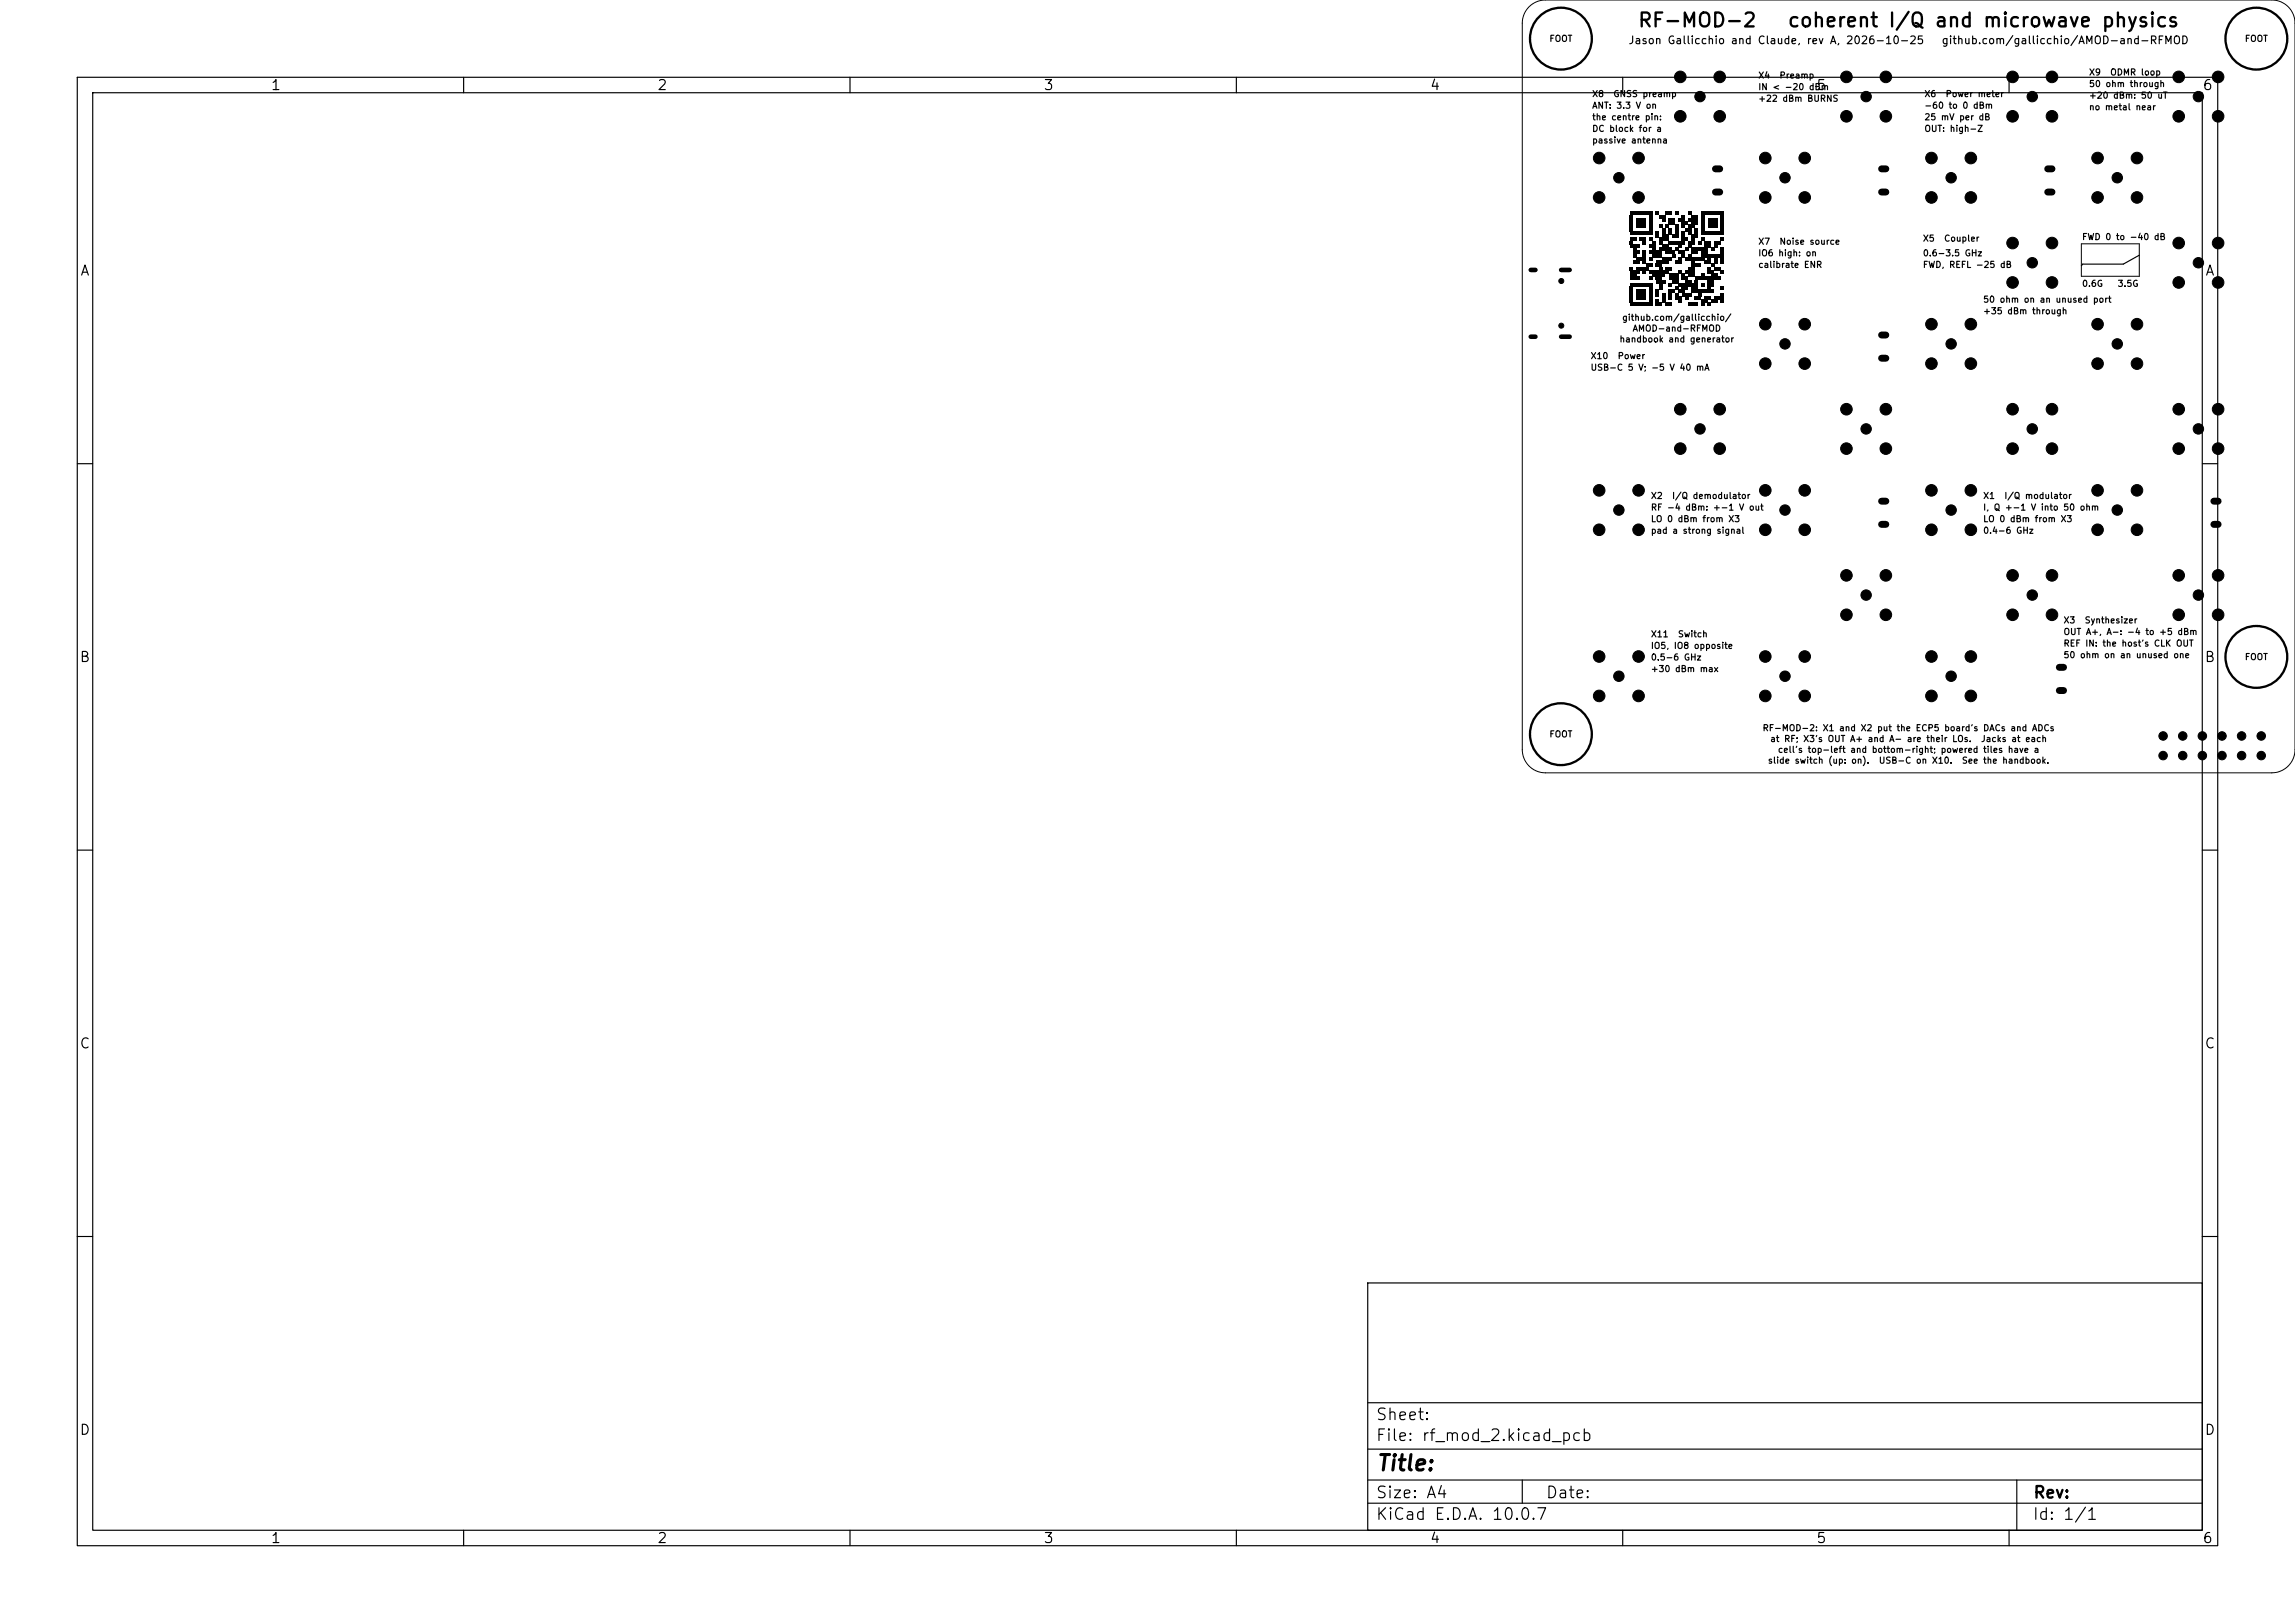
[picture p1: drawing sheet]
<svg xmlns="http://www.w3.org/2000/svg" width="297mm" height="210mm" viewBox="0 0 297 210" stroke-linecap="round" stroke-linejoin="round" font-family="sans-serif">
<defs><g id="words">
<text font-size="2" x="178" y="190.8">Title:</text>
<g font-size="1.8">
<text x="211.9" y="4">RF-MOD-2</text>
<text x="231.2" y="4">coherent I/Q and microwave physics</text>
</g>
<g font-size="1.5">
<text x="178" y="184.1">Sheet:</text>
<text x="178" y="186.8">File: rf_mod_2.kicad_pcb</text>
<text x="178" y="197">KiCad E.D.A. 10.0.7</text>
<text x="178" y="194.2">Size: A4</text>
<text x="200" y="194.2">Date:</text>
<text x="263" y="197">Id: 1/1</text>
<text x="263" y="194.2">Rev:</text>
</g>
<g font-size="1.3">
<text x="35" y="12">1</text>
<text x="85" y="12">2</text>
<text x="135" y="12">3</text>
<text x="185" y="12">4</text>
<text x="235" y="12">5</text>
<text x="285" y="12">6</text>
<text x="10.3" y="36">A</text>
<text x="285.3" y="36">A</text>
<text x="10.2" y="86">B</text>
<text x="285.2" y="86">B</text>
<text x="10.2" y="136">C</text>
<text x="285.2" y="136">C</text>
<text x="10.2" y="186">D</text>
<text x="285.2" y="186">D</text>
<text x="35" y="200">1</text>
<text x="85" y="200">2</text>
<text x="135" y="200">3</text>
<text x="185" y="200">4</text>
<text x="235" y="200">5</text>
<text x="285" y="200">6</text>
</g>
<g font-size="1">
<text x="210.7" y="6">Jason Gallicchio and Claude, rev A, 2026-10-25</text>
<text x="251.2" y="6">github.com/gallicchio/AMOD-and-RFMOD</text>
</g>
<g font-size=".8">
<text x="200.4" y="5.6">FOOT</text>
<text x="290.4" y="5.6">FOOT</text>
<text x="227.5" y="10.4">X4</text>
<text x="227.5" y="11.9">IN &lt; -20 dBm</text>
<text x="230.2" y="10.4">Preamp</text>
<text x="270.3" y="10">X9</text>
<text x="270.3" y="11.5">50 ohm through</text>
<text x="273" y="10">ODMR loop</text>
<text x="206" y="12.8">X8</text>
<text x="206" y="14.3">ANT: 3.3 V on</text>
<text x="206" y="15.8">the centre pin:</text>
<text x="206" y="17.3">DC block for a</text>
<text x="208.7" y="12.8">GNSS preamp</text>
<text x="227.5" y="13.4">+22 dBm BURNS</text>
<text x="249" y="12.8">X6</text>
<text x="249" y="14.3">-60 to 0 dBm</text>
<text x="249" y="15.8">25 mV per dB</text>
<text x="249" y="17.3">OUT: high-Z</text>
<text x="251.7" y="12.8">Power meter</text>
<text x="270.3" y="13">+20 dBm: 50 uT</text>
<text x="270.3" y="14.5">no metal near</text>
<text x="206" y="18.8">passive antenna</text>
<text x="227.5" y="31.9">X7</text>
<text x="227.5" y="33.4">IO6 high: on</text>
<text x="227.5" y="34.9">calibrate ENR</text>
<text x="230.2" y="31.9">Noise source</text>
<text x="248.8" y="31.5">X5</text>
<text x="248.8" y="33.4">0.6-3.5 GHz</text>
<text x="248.8" y="34.9">FWD, REFL -25 dB</text>
<text x="251.5" y="31.5">Coupler</text>
<text x="269.4" y="31.3">FWD 0 to -40 dB</text>
<text x="209.9" y="41.7">github.com/gallicchio/</text>
<text x="256.6" y="39.4">50 ohm on an unused port</text>
<text x="256.6" y="40.9">+35 dBm through</text>
<text x="269.4" y="37.3">0.6G</text>
<text x="274" y="37.3">3.5G</text>
<text x="205.8" y="46.7">X10</text>
<text x="209.3" y="46.7">Power</text>
<text x="209.5" y="44.5">handbook and generator</text>
<text x="211.2" y="43.1">AMOD-and-RFMOD</text>
<text x="205.8" y="48.2">USB-C 5 V; -5 V 40 mA</text>
<text x="213.6" y="64.8">X2</text>
<text x="216.3" y="64.8">I/Q demodulator</text>
<text x="256.6" y="64.8">X1</text>
<text x="259.3" y="64.8">I/Q modulator</text>
<text x="213.6" y="66.3">RF -4 dBm: +-1 V out</text>
<text x="213.6" y="67.8">LO 0 dBm from X3</text>
<text x="213.6" y="69.3">pad a strong signal</text>
<text x="256.6" y="66.3">I, Q +-1 V into 50 ohm</text>
<text x="256.6" y="67.8">LO 0 dBm from X3</text>
<text x="256.6" y="69.3">0.4-6 GHz</text>
<text x="213.6" y="82.7">X11</text>
<text x="217.1" y="82.7">Switch</text>
<text x="267" y="80.9">X3</text>
<text x="267" y="82.4">OUT A+, A-: -4 to +5 dBm</text>
<text x="267" y="83.9">REF IN: the host's CLK OUT</text>
<text x="269.7" y="80.9">Synthesizer</text>
<text x="213.6" y="84.2">IO5, IO8 opposite</text>
<text x="213.6" y="85.7">0.5-6 GHz</text>
<text x="213.6" y="87.2">+30 dBm max</text>
<text x="267" y="85.4">50 ohm on an unused one</text>
<text x="290.4" y="85.6">FOOT</text>
<text x="200.4" y="95.6">FOOT</text>
<text x="228" y="94.8">RF-MOD-2: X1 and X2 put the ECP5 board's DACs and ADCs</text>
<text x="228.7" y="99">slide switch (up: on).</text>
<text x="229" y="96.2">at RF; X3's OUT A+ and A- are their LOs.</text>
<text x="230" y="97.6">cell's top-left and bottom-right; powered tiles have a</text>
<text x="243.1" y="99">USB-C on X10.</text>
<text x="253.8" y="99">See the handbook.</text>
<text x="256.3" y="96.2">Jacks at each</text>
</g>
</g></defs>
<g fill="none" stroke="#000" stroke-width=".15">
<path d="M10 10h277v190h-277zM12 12h273v186h-273zM60 10v2M110 10v2M160 10v2M210 10v2M260 10v2M276.9 33l-2.1 1.2h-5.3l-.1 .2M10 60h2M285 60h2M10 110h2M285 110h2"/>
<path d="M10 160h2M177 166h108v32h-108zM285 160h2M60 198v2M110 198v2M160 198v2M177 194.5h108M177 191.5h108M177 187.5h108M177 181.5h108M197 191.5v3M210 198v2"/>
<path d="M260 198v2M261 191.5v6.5"/>
</g>
<g fill="none" stroke="#000" stroke-width=".3">
<circle cx="202" cy="5" r="4"/>
<circle cx="292" cy="5" r="4"/>
<circle cx="202" cy="95" r="4"/>
<circle cx="292" cy="85" r="4"/>
</g>
<path d="M197.9 .9a3 3 0 0 1 2.1-.9h94a3 3 0 0 1 3 3v94a3 3 0 0 1-3 3h-94a3 3 0 0 1-3-3v-94a3 3 0 0 1 .9-2.1zM269.4 31.6h7.5v4.2h-7.5z" fill="none" stroke="#000" stroke-width=".13"/>
<g fill="#000">
<path d="M210.9 27.8h.4v.4h-.4zM210.9 28.2h.4v.5h-.4zM210.9 28.7h.4v.4h-.4zM210.9 29.1h.4v.4h-.4zM210.9 29.5h.4v.4h-.4zM210.9 31.2h.4v.4h-.4zM210.9 34.6h.4v.4h-.4zM210.9 37.1h.4v.4h-.4zM210.9 37.5h.4v.4h-.4zM210.9 37.9h.4v.4h-.4zM210.9 38.3h.4v.4h-.4zM210.9 38.7h.4v.5h-.4z"/>
<path d="M210.9 30.8h.9v.4h-.9zM211.3 32h.5v.5h-.5zM211.3 32.9h.5v.4h-.5zM210.9 35.4h.9v.4h-.9zM210.9 31.6h1.3v.4h-1.3zM211.3 32.5h.9v.4h-.9zM211.3 33.7h.9v.4h-.9zM210.9 35h1.3v.4h-1.3zM210.9 35.8h1.3v.4h-1.3zM211.8 28.2h1.2v.5h-1.2zM211.8 28.7h1.2v.4h-1.2zM211.8 29.1h1.2v.4h-1.2z"/>
<path d="M212.2 30.8h.8v.4h-.8zM212.6 31.2h.4v.4h-.4zM212.6 32.5h.4v.4h-.4zM212.6 32.9h.4v.4h-.4zM211.8 33.3h1.2v.4h-1.2zM212.6 33.7h.4v.4h-.4zM212.6 35h.4v.4h-.4zM211.8 37.5h1.2v.4h-1.2zM211.8 37.9h1.2v.4h-1.2zM211.8 38.3h1.2v.4h-1.2zM211.8 34.6h1.6v.4h-1.6zM210.9 27.4h3v.4h-3z"/>
<path d="M213.4 27.8h.5v.4h-.5zM213.4 28.2h.5v.5h-.5zM213.4 28.7h.5v.4h-.5zM213.4 29.1h.5v.4h-.5zM213.4 29.5h.5v.4h-.5zM210.9 29.9h3v.4h-3zM213.4 30.8h.5v.4h-.5zM213.4 33.3h.5v.4h-.5zM213 34.1h.9v.5h-.9zM213.4 35.8h.5v.4h-.5zM210.9 36.6h3v.5h-3zM213.4 37.1h.5v.4h-.5z"/>
<path d="M213.4 37.5h.5v.4h-.5zM213.4 37.9h.5v.4h-.5zM213.4 38.3h.5v.4h-.5zM213.4 38.7h.5v.5h-.5zM210.9 39.2h3v.4h-3zM213.9 31.2h.4v.4h-.4zM213.4 31.6h.9v.4h-.9zM213.9 32h.4v.5h-.4zM214.3 27.4h.4v.4h-.4zM214.3 29.9h.4v.4h-.4zM214.3 30.3h.4v.5h-.4zM214.3 37.5h.4v.4h-.4z"/>
<path d="M214.3 37.9h.4v.4h-.4zM214.3 38.7h.4v.5h-.4zM214.7 29.1h.4v.4h-.4zM214.7 31.2h.4v.4h-.4zM213.4 32.5h1.7v.4h-1.7zM213.9 32.9h1.2v.4h-1.2zM214.3 34.1h.8v.5h-.8zM214.7 34.6h.4v.4h-.4zM214.3 35.8h.8v.4h-.8zM214.7 36.6h.4v.5h-.4zM214.7 37.1h.4v.4h-.4zM214.3 39.2h.8v.4h-.8z"/>
<path d="M214.7 27.8h.8v.4h-.8zM215.1 28.2h.4v.5h-.4zM215.1 29.5h.4v.4h-.4zM215.1 29.9h.4v.4h-.4zM213.9 35.4h1.6v.4h-1.6zM214.3 36.2h1.2v.4h-1.2zM215.1 37.9h.4v.4h-.4zM215.1 38.3h.4v.4h-.4zM215.1 38.7h.4v.5h-.4zM215.5 29.1h.5v.4h-.5zM215.1 30.3h.9v.5h-.9zM214.7 30.8h1.3v.4h-1.3z"/>
<path d="M215.1 31.6h.9v.4h-.9zM214.3 33.7h1.7v.4h-1.7zM213.4 35h2.6v.4h-2.6zM215.5 27.4h.9v.4h-.9zM216 29.5h.4v.4h-.4zM216 29.9h.4v.4h-.4zM214.7 32h1.7v.5h-1.7zM215.1 33.3h1.3v.4h-1.3zM215.5 34.6h.9v.4h-.9zM216 36.6h.4v.5h-.4zM216 37.9h.4v.4h-.4zM216 38.3h.4v.4h-.4z"/>
<path d="M215.5 39.2h.9v.4h-.9zM216 28.2h.8v.5h-.8zM216 28.7h.8v.4h-.8zM215.5 32.5h1.3v.4h-1.3zM216.4 32.9h.4v.4h-.4zM216 37.5h.8v.4h-.8zM216.8 27.4h.4v.4h-.4zM216.8 29.1h.4v.4h-.4zM216.8 29.5h.4v.4h-.4zM216.8 29.9h.4v.4h-.4zM216.4 30.3h.8v.5h-.8zM216.8 32h.4v.5h-.4z"/>
<path d="M216 35.4h1.2v.4h-1.2zM216 35.8h1.2v.4h-1.2zM216.4 36.2h.8v.4h-.8zM216.8 37.1h.4v.4h-.4zM216.8 37.9h.4v.4h-.4zM217.2 31.6h.4v.4h-.4zM217.2 33.3h.4v.4h-.4zM216.8 33.7h.8v.4h-.8zM217.2 35h.4v.4h-.4zM216.8 38.3h.8v.4h-.8zM217.2 38.7h.4v.5h-.4zM217.6 27.8h.5v.4h-.5z"/>
<path d="M217.2 28.2h.9v.5h-.9zM217.6 29.1h.5v.4h-.5zM217.6 29.9h.5v.4h-.5zM217.6 30.3h.5v.5h-.5zM216 31.2h2.1v.4h-2.1zM217.2 32.5h.9v.4h-.9zM217.6 32.9h.5v.4h-.5zM217.6 35.4h.5v.4h-.5zM217.2 37.5h.9v.4h-.9zM217.6 28.7h.9v.4h-.9zM217.6 30.8h.9v.4h-.9zM218.1 32h.4v.5h-.4z"/>
<path d="M217.6 35.8h.9v.4h-.9zM217.6 37.1h.9v.4h-.9zM218.1 38.3h.4v.4h-.4zM218.5 27.4h.4v.4h-.4zM218.1 29.5h.8v.4h-.8zM218.5 29.9h.4v.4h-.4zM218.5 31.6h.4v.4h-.4zM218.5 32.9h.4v.4h-.4zM218.1 36.2h.8v.4h-.8zM217.6 37.9h1.3v.4h-1.3zM218.5 29.1h.8v.4h-.8zM218.9 30.8h.4v.4h-.4z"/>
<path d="M218.5 31.2h.8v.4h-.8zM218.9 33.7h.4v.4h-.4zM218.5 34.6h.8v.4h-.8zM218.1 35h1.2v.4h-1.2zM218.5 35.4h.8v.4h-.8zM218.9 27.8h.8v.4h-.8zM218.5 28.2h1.2v.5h-1.2zM218.9 28.7h.8v.4h-.8zM219.3 29.5h.4v.4h-.4zM219.3 29.9h.4v.4h-.4zM218.9 30.3h.8v.5h-.8zM218.9 32.5h.8v.4h-.8z"/>
<path d="M219.3 36.2h.4v.4h-.4zM217.2 36.6h2.5v.5h-2.5zM218.9 37.1h.8v.4h-.8zM218.5 39.2h1.2v.4h-1.2zM219.7 31.2h.5v.4h-.5zM218.9 34.1h1.3v.5h-1.3zM219.7 37.9h.5v.4h-.5zM219.3 38.3h.9v.4h-.9zM220.2 27.8h.4v.4h-.4zM220.2 28.2h.4v.5h-.4zM220.2 28.7h.4v.4h-.4zM220.2 29.1h.4v.4h-.4z"/>
<path d="M220.2 29.5h.4v.4h-.4zM220.2 30.8h.4v.4h-.4zM218.1 33.3h2.5v.4h-2.5zM220.2 35.4h.4v.4h-.4zM220.2 36.6h.4v.5h-.4zM220.2 39.2h.4v.4h-.4zM218.9 32h2.1v.5h-2.1zM220.2 32.5h.8v.4h-.8zM220.2 38.7h.8v.5h-.8zM220.6 31.2h.8v.4h-.8zM220.6 31.6h.8v.4h-.8zM221 33.3h.4v.4h-.4z"/>
<path d="M220.6 33.7h.8v.4h-.8zM221 34.6h.4v.4h-.4zM221 37.1h.4v.4h-.4zM220.6 38.3h.8v.4h-.8zM221 39.2h.4v.4h-.4zM221.4 32h.4v.5h-.4zM221.4 34.1h.4v.5h-.4zM221 35h.8v.4h-.8zM221 36.2h.8v.4h-.8zM221 36.6h.8v.5h-.8zM218.9 37.5h2.9v.4h-2.9zM221 28.2h1.3v.5h-1.3z"/>
<path d="M221 28.7h1.3v.4h-1.3zM221 29.1h1.3v.4h-1.3zM221.8 31.6h.5v.4h-.5zM221.8 33.3h.5v.4h-.5zM221.8 33.7h.5v.4h-.5zM221.4 35.4h.9v.4h-.9zM221.4 38.7h.9v.5h-.9zM221.8 31.2h.9v.4h-.9zM221.8 34.6h.9v.4h-.9zM219.3 35.8h3.4v.4h-3.4zM220.2 27.4h2.9v.4h-2.9zM222.7 27.8h.4v.4h-.4z"/>
<path d="M222.7 28.2h.4v.5h-.4zM222.7 28.7h.4v.4h-.4zM222.7 29.1h.4v.4h-.4zM222.7 29.5h.4v.4h-.4zM220.2 29.9h2.9v.4h-2.9zM222.7 30.8h.4v.4h-.4zM222.7 32h.4v.5h-.4zM222.7 32.5h.4v.4h-.4zM220.2 32.9h2.9v.4h-2.9zM222.7 33.3h.4v.4h-.4zM222.7 33.7h.4v.4h-.4zM222.7 35h.4v.4h-.4z"/>
<path d="M222.7 37.1h.4v.4h-.4zM222.7 37.9h.4v.4h-.4zM221.8 38.3h1.3v.4h-1.3zM222.7 38.7h.4v.5h-.4z"/>
</g>
<g fill="#000" stroke="#000" stroke-width=".13">
<circle cx="217.5" cy="15" r=".75"/>
<circle cx="217.5" cy="9.9" r=".75"/>
<circle cx="220" cy="12.5" r=".67"/>
<circle cx="222.6" cy="15" r=".75"/>
<circle cx="222.6" cy="9.9" r=".75"/>
<circle cx="239" cy="15" r=".75"/>
<circle cx="239" cy="9.9" r=".75"/>
<circle cx="241.5" cy="12.5" r=".67"/>
<circle cx="244.1" cy="15" r=".75"/>
<circle cx="244.1" cy="9.9" r=".75"/>
<circle cx="260.5" cy="15.1" r=".75"/>
<circle cx="260.5" cy="9.9" r=".75"/>
<circle cx="263" cy="12.5" r=".68"/>
<circle cx="265.6" cy="15" r=".75"/>
<circle cx="265.6" cy="9.9" r=".75"/>
<circle cx="282" cy="15" r=".75"/>
<circle cx="282" cy="9.9" r=".75"/>
<circle cx="284.5" cy="12.5" r=".67"/>
<circle cx="287.1" cy="15" r=".75"/>
<circle cx="287.1" cy="9.9" r=".75"/>
<circle cx="202.1" cy="36.4" r=".32"/>
<circle cx="207" cy="25.5" r=".75"/>
<circle cx="207" cy="20.4" r=".75"/>
<circle cx="209.5" cy="23" r=".67"/>
<circle cx="212.1" cy="25.5" r=".75"/>
<circle cx="212.1" cy="20.4" r=".75"/>
<circle cx="228.5" cy="25.5" r=".75"/>
<circle cx="228.5" cy="20.4" r=".75"/>
<circle cx="231" cy="23" r=".67"/>
<circle cx="233.6" cy="25.5" r=".75"/>
<circle cx="233.6" cy="20.4" r=".75"/>
<circle cx="250" cy="25.5" r=".75"/>
<circle cx="250" cy="20.4" r=".75"/>
<circle cx="252.5" cy="23" r=".67"/>
<circle cx="255.1" cy="25.6" r=".75"/>
<circle cx="255.1" cy="20.5" r=".75"/>
<circle cx="260.5" cy="36.6" r=".75"/>
<circle cx="260.5" cy="31.5" r=".75"/>
<circle cx="263" cy="34" r=".68"/>
<circle cx="265.6" cy="36.5" r=".75"/>
<circle cx="265.6" cy="31.4" r=".75"/>
<circle cx="271.5" cy="25.5" r=".75"/>
<circle cx="271.5" cy="20.4" r=".75"/>
<circle cx="274" cy="23" r=".68"/>
<circle cx="276.6" cy="25.5" r=".75"/>
<circle cx="276.6" cy="20.4" r=".75"/>
<circle cx="282" cy="36.5" r=".75"/>
<circle cx="282" cy="31.4" r=".75"/>
<circle cx="284.5" cy="34" r=".67"/>
<circle cx="287.1" cy="36.5" r=".75"/>
<circle cx="287.1" cy="31.4" r=".75"/>
<circle cx="202.1" cy="42.1" r=".32"/>
<circle cx="217.5" cy="58" r=".75"/>
<circle cx="217.5" cy="52.9" r=".75"/>
<circle cx="220" cy="55.5" r=".67"/>
<circle cx="222.6" cy="58" r=".75"/>
<circle cx="222.6" cy="52.9" r=".75"/>
<circle cx="228.5" cy="41.9" r=".75"/>
<circle cx="228.5" cy="47" r=".75"/>
<circle cx="231" cy="44.5" r=".67"/>
<circle cx="233.6" cy="41.9" r=".75"/>
<circle cx="233.6" cy="47" r=".75"/>
<circle cx="239" cy="58" r=".75"/>
<circle cx="239" cy="52.9" r=".75"/>
<circle cx="241.5" cy="55.5" r=".67"/>
<circle cx="244.1" cy="58" r=".75"/>
<circle cx="244.1" cy="52.9" r=".75"/>
<circle cx="250" cy="41.9" r=".75"/>
<circle cx="250" cy="47" r=".75"/>
<circle cx="252.5" cy="44.5" r=".67"/>
<circle cx="255.1" cy="42" r=".75"/>
<circle cx="255.1" cy="47.1" r=".75"/>
<circle cx="260.5" cy="58.1" r=".75"/>
<circle cx="260.5" cy="53" r=".75"/>
<circle cx="263" cy="55.5" r=".68"/>
<circle cx="265.6" cy="58" r=".75"/>
<circle cx="265.6" cy="52.9" r=".75"/>
<circle cx="271.5" cy="41.9" r=".75"/>
<circle cx="271.5" cy="47" r=".75"/>
<circle cx="274" cy="44.5" r=".68"/>
<circle cx="276.6" cy="41.9" r=".75"/>
<circle cx="276.6" cy="47" r=".75"/>
<circle cx="282" cy="58" r=".75"/>
<circle cx="282" cy="52.9" r=".75"/>
<circle cx="284.5" cy="55.5" r=".67"/>
<circle cx="287.1" cy="58.1" r=".75"/>
<circle cx="287.1" cy="52.9" r=".75"/>
<circle cx="207" cy="63.4" r=".75"/>
<circle cx="207" cy="68.5" r=".75"/>
<circle cx="209.5" cy="66" r=".67"/>
<circle cx="212.1" cy="63.4" r=".75"/>
<circle cx="212.1" cy="68.5" r=".75"/>
<circle cx="228.5" cy="63.4" r=".75"/>
<circle cx="228.5" cy="68.5" r=".75"/>
<circle cx="231" cy="66" r=".67"/>
<circle cx="233.6" cy="63.4" r=".75"/>
<circle cx="233.6" cy="68.5" r=".75"/>
<circle cx="239" cy="79.5" r=".75"/>
<circle cx="239" cy="74.4" r=".75"/>
<circle cx="241.5" cy="77" r=".67"/>
<circle cx="244.1" cy="79.5" r=".75"/>
<circle cx="244.1" cy="74.4" r=".75"/>
<circle cx="250" cy="63.4" r=".75"/>
<circle cx="250" cy="68.5" r=".75"/>
<circle cx="252.5" cy="66" r=".67"/>
<circle cx="255.1" cy="63.4" r=".75"/>
<circle cx="255.1" cy="68.6" r=".75"/>
<circle cx="260.5" cy="79.6" r=".75"/>
<circle cx="260.5" cy="74.4" r=".75"/>
<circle cx="263" cy="77" r=".68"/>
<circle cx="265.6" cy="79.5" r=".75"/>
<circle cx="265.6" cy="74.4" r=".75"/>
<circle cx="271.5" cy="63.4" r=".75"/>
<circle cx="271.5" cy="68.5" r=".75"/>
<circle cx="274" cy="66" r=".68"/>
<circle cx="276.6" cy="63.4" r=".75"/>
<circle cx="276.6" cy="68.5" r=".75"/>
<circle cx="282" cy="79.5" r=".75"/>
<circle cx="282" cy="74.4" r=".75"/>
<circle cx="284.5" cy="77" r=".67"/>
<circle cx="287.1" cy="79.5" r=".75"/>
<circle cx="287.1" cy="74.4" r=".75"/>
<circle cx="207" cy="90" r=".75"/>
<circle cx="207" cy="84.9" r=".75"/>
<circle cx="209.5" cy="87.5" r=".67"/>
<circle cx="212.1" cy="90" r=".75"/>
<circle cx="212.1" cy="84.9" r=".75"/>
<circle cx="228.5" cy="90" r=".75"/>
<circle cx="228.5" cy="84.9" r=".75"/>
<circle cx="231" cy="87.5" r=".67"/>
<circle cx="233.6" cy="90" r=".75"/>
<circle cx="233.6" cy="84.9" r=".75"/>
<circle cx="250" cy="90" r=".75"/>
<circle cx="250" cy="84.9" r=".75"/>
<circle cx="252.5" cy="87.5" r=".67"/>
<circle cx="255.1" cy="90.1" r=".75"/>
<circle cx="255.1" cy="85" r=".75"/>
<circle cx="279.9" cy="95.2" r=".55"/>
<circle cx="279.9" cy="97.8" r=".55"/>
<circle cx="282.5" cy="95.2" r=".55"/>
<circle cx="282.5" cy="97.8" r=".55"/>
<circle cx="285" cy="95.2" r=".55"/>
<circle cx="285" cy="97.8" r=".55"/>
<circle cx="287.6" cy="97.8" r=".55"/>
<circle cx="287.6" cy="95.2" r=".55"/>
<circle cx="290.1" cy="97.8" r=".55"/>
<circle cx="290.1" cy="95.2" r=".55"/>
<circle cx="292.6" cy="97.8" r=".55"/>
<circle cx="292.6" cy="95.2" r=".55"/>
</g>
<path d="M198.1 34.9h.6M202 34.9h1.1M198.1 43.6h.6M202 43.6h1.1" fill="none" stroke="#000" stroke-width=".6"/>
<g fill="none" stroke="#000" stroke-width=".9">
<path d="M222 21.9h.6M222 24.9h.6M243.5 21.9h.6M243.5 24.9h.6M265 21.9h.6M265 24.9h.6M243.5 43.4h.6M243.5 46.4h.6M243.5 64.9h.6M243.5 67.9h.6M286.5 64.9h.6M286.5 67.9h.6"/>
<path d="M266.5 86.4h.6M266.5 89.4h.6"/>
</g>
<use href="#words"/>
</svg>
